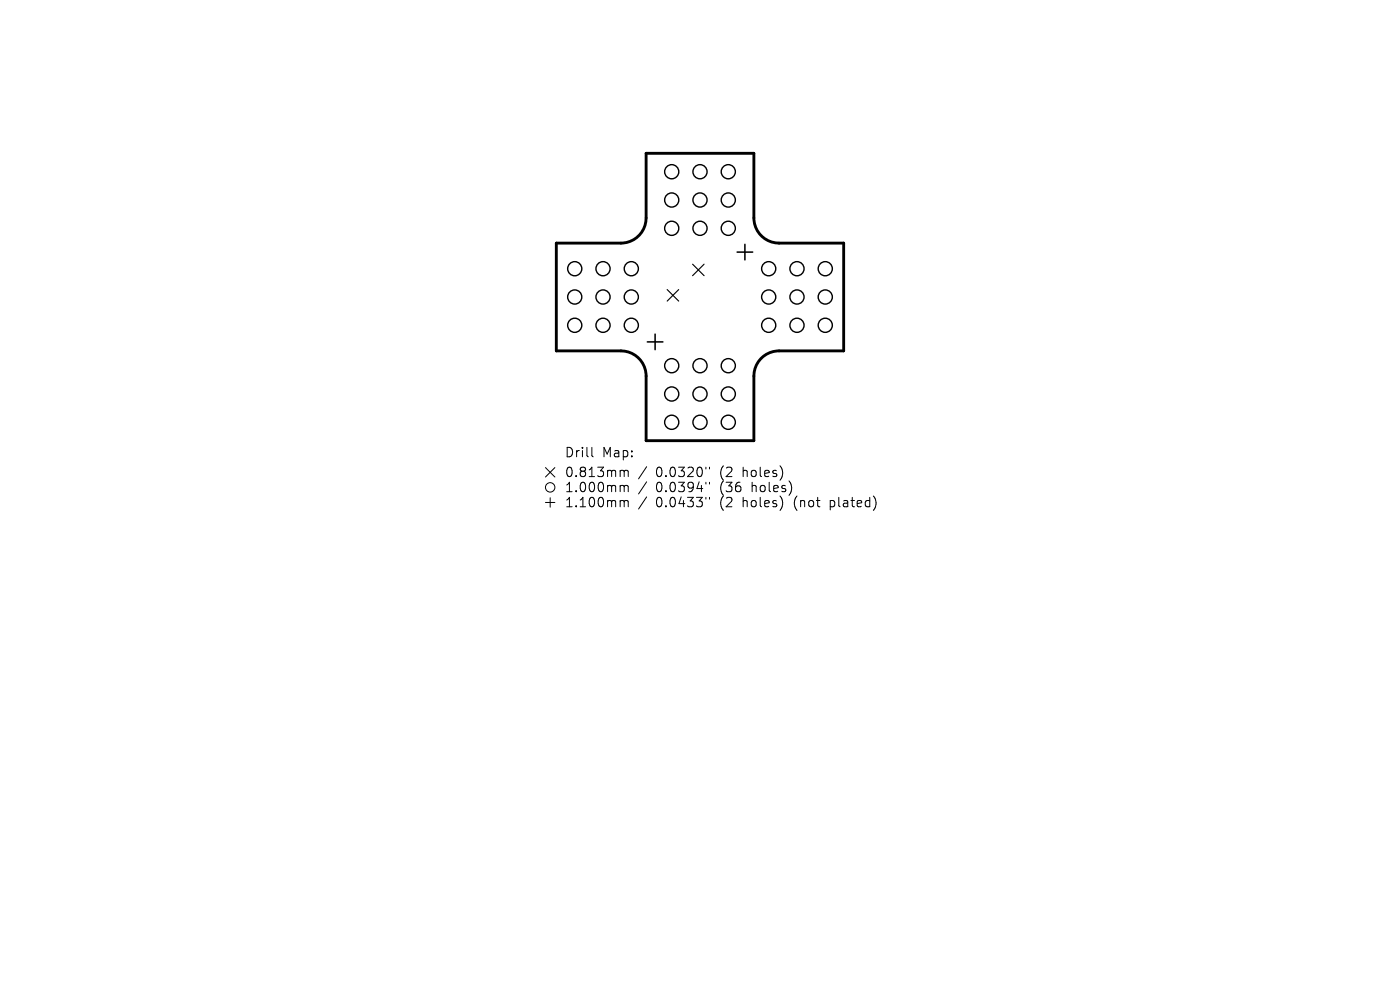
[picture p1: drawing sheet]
<svg xmlns="http://www.w3.org/2000/svg" width="297mm" height="210mm" viewBox="0 0 297 210" stroke-linecap="round" stroke-linejoin="round" font-family="sans-serif">
<defs><g id="words">
<g font-size="2.8">
<text x="119.7" y="97.3">Drill</text>
<text x="119.7" y="101.5">0.813mm</text>
<text x="127.7" y="97.3">Map:</text>
<text x="139.2" y="101.5">0.0320&quot;</text>
<text x="152.9" y="101.5">(2</text>
<text x="157.8" y="101.5">holes)</text>
<text x="119.7" y="104.7">1.000mm</text>
<text x="119.7" y="107.9">1.100mm</text>
<text x="139.2" y="104.7">0.0394&quot;</text>
<text x="139.2" y="107.9">0.0433&quot;</text>
<text x="152.9" y="104.7">(36</text>
<text x="152.9" y="107.9">(2</text>
<text x="157.8" y="107.9">holes)</text>
<text x="159.8" y="104.7">holes)</text>
<text x="168.9" y="107.9">(not</text>
<text x="176.7" y="107.9">plated)</text>
</g>
</g></defs>
<path d="M137.1 32.5h22.8v13.7a5.3 5.3 0 0 0 5.4 5.4h13.7v22.8h-13.7a5.3 5.3 0 0 0-5.4 5.4v13.7h-22.8v-13.7a5.3 5.3 0 0 0-5.4-5.4h-13.7v-22.8h13.7a5.3 5.3 0 0 0 5.4-5.4z" fill="none" stroke="#000" stroke-width=".61"/>
<path d="M146.9 56l2.5 2.5M149.4 56l-2.5 2.5M141.5 61.4l2.5 2.5M144 61.4l-2.5 2.5" fill="none" stroke="#000" stroke-width=".24"/>
<g fill="none" stroke="#000" stroke-width=".3">
<circle cx="142.5" cy="36.4" r="1.5"/>
<circle cx="148.5" cy="36.4" r="1.5"/>
<circle cx="154.5" cy="36.4" r="1.5"/>
<circle cx="121.9" cy="57" r="1.5"/>
<circle cx="127.9" cy="57" r="1.5"/>
<circle cx="133.9" cy="57" r="1.5"/>
<circle cx="142.5" cy="48.4" r="1.5"/>
<circle cx="142.5" cy="42.4" r="1.5"/>
<circle cx="148.5" cy="48.4" r="1.5"/>
<circle cx="148.5" cy="42.4" r="1.5"/>
<circle cx="154.5" cy="48.4" r="1.5"/>
<circle cx="154.5" cy="42.4" r="1.5"/>
<circle cx="163.1" cy="57" r="1.5"/>
<circle cx="169.1" cy="57" r="1.5"/>
<circle cx="175.1" cy="57" r="1.5"/>
<circle cx="121.9" cy="69" r="1.5"/>
<circle cx="121.9" cy="63" r="1.5"/>
<circle cx="127.9" cy="69" r="1.5"/>
<circle cx="127.9" cy="63" r="1.5"/>
<circle cx="133.9" cy="69" r="1.5"/>
<circle cx="133.9" cy="63" r="1.5"/>
<circle cx="142.5" cy="77.6" r="1.5"/>
<circle cx="148.5" cy="77.6" r="1.5"/>
<circle cx="154.5" cy="77.6" r="1.5"/>
<circle cx="163.1" cy="69" r="1.5"/>
<circle cx="163.1" cy="63" r="1.5"/>
<circle cx="169.1" cy="69" r="1.5"/>
<circle cx="169.1" cy="63" r="1.5"/>
<circle cx="175.1" cy="69" r="1.5"/>
<circle cx="175.1" cy="63" r="1.5"/>
<circle cx="142.5" cy="89.6" r="1.5"/>
<circle cx="142.5" cy="83.6" r="1.5"/>
<circle cx="148.5" cy="89.6" r="1.5"/>
<circle cx="148.5" cy="83.6" r="1.5"/>
<circle cx="154.5" cy="89.6" r="1.5"/>
<circle cx="154.5" cy="83.6" r="1.5"/>
</g>
<path d="M156.4 53.5h3.3M158 51.8v3.3M137.3 72.5h3.3M139 70.9v3.3" fill="none" stroke="#000" stroke-width=".33"/>
<g fill="none" stroke="#000" stroke-width=".21">
<path d="M115.7 99.2l2 2M117.7 99.2l-2 2M125.6 94.9v1.7l.2 .3M131.8 99.8l.5 .1 .1 .2M137.2 99l-1.7 2.6M149.8 99.1v.4M150.5 99.1v.4M115.7 106.6h2M116.7 105.6v2M131.8 103l.5 .1 .1 .2M131.8 106.2l.5 .1 .1 .2M132.4 100.1l.3-.3 .5 .1 .1 1.2"/>
<path d="M132.4 100.1v1M132.4 103.3v1M132.4 106.5v1M132.4 103.3l.3-.3 .5 .1 .1 1.2M132.4 106.5l.3-.3 .5 .1 .1 1.2M137.2 102.2l-1.7 2.6M137.2 105.4l-1.7 2.6M149.8 102.3v.4M149.8 105.5v.4M150.5 102.3v.4M150.5 105.5v.4"/>
<circle cx="116.7" cy="103.4" r="1"/>
</g>
<use href="#words"/>
</svg>
